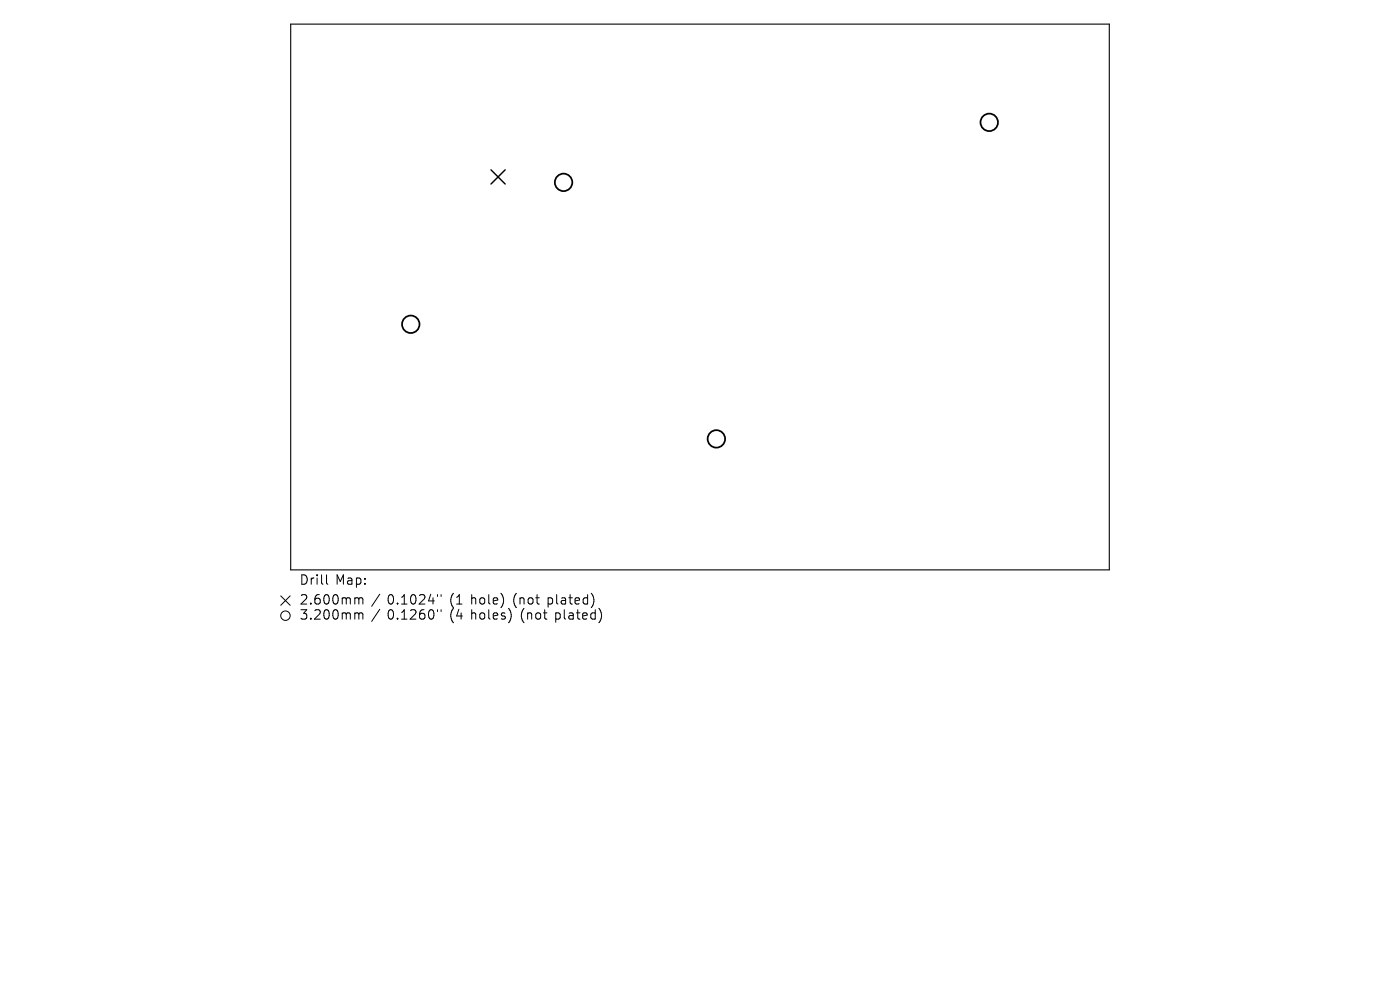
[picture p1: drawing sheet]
<svg xmlns="http://www.w3.org/2000/svg" width="297mm" height="210mm" viewBox="0 0 297 210" stroke-linecap="round" stroke-linejoin="round" font-family="sans-serif">
<defs><g id="words">
<g font-size="2.8">
<text x="63.6" y="124.5">Drill</text>
<text x="71.1" y="124.5">Map:</text>
<text x="63.6" y="128.7">2.600mm</text>
<text x="63.6" y="131.9">3.200mm</text>
<text x="82.2" y="128.7">0.1024&quot;</text>
<text x="82.2" y="131.9">0.1260&quot;</text>
<text x="95.5" y="128.7">(1</text>
<text x="95.5" y="131.9">(4</text>
<text x="100" y="128.7">hole)</text>
<text x="100" y="131.9">holes)</text>
<text x="109" y="128.7">(not</text>
<text x="110.6" y="131.9">(not</text>
<text x="116.4" y="128.7">plated)</text>
<text x="118" y="131.9">plated)</text>
</g>
</g></defs>
<path d="M61.7 5.1h173.6v115.8h-173.6z" fill="none" stroke="#000" stroke-width=".23"/>
<path d="M104.2 36l3 3M107.2 36l-3 3" fill="none" stroke="#000" stroke-width=".3"/>
<g fill="none" stroke="#000" stroke-width=".37">
<circle cx="119.6" cy="38.7" r="1.85"/>
<circle cx="209.9" cy="26" r="1.85"/>
<circle cx="87.1" cy="68.8" r="1.85"/>
<circle cx="152" cy="93.1" r="1.85"/>
</g>
<g fill="none" stroke="#000" stroke-width=".21">
<path d="M59.6 126.4l2 2M61.6 126.4l-2 2M69.3 121.9v1.8l.3 .2M75.8 126.8l.3 .3M75.8 130l.3 .3M76.1 127.1v1M76.1 130.3v1M76.1 127.1l.3-.3 .5 .1 .1 1.2M76.1 130.3l.3-.3 .5 .1 .1 1.2M80.6 126l-1.7 2.6M80.6 129.2l-1.7 2.6M92.8 126.1v.4"/>
<path d="M92.8 129.3v.4M93.6 126.1v.4M93.6 129.3v.4M108.4 129.9v1.3M125.5 125.9a2.35 2.35 0 0 1 0 2.9M127.1 129.1a2.35 2.35 0 0 1 0 2.9"/>
<circle cx="60.6" cy="130.6" r="1"/>
</g>
<use href="#words"/>
</svg>
